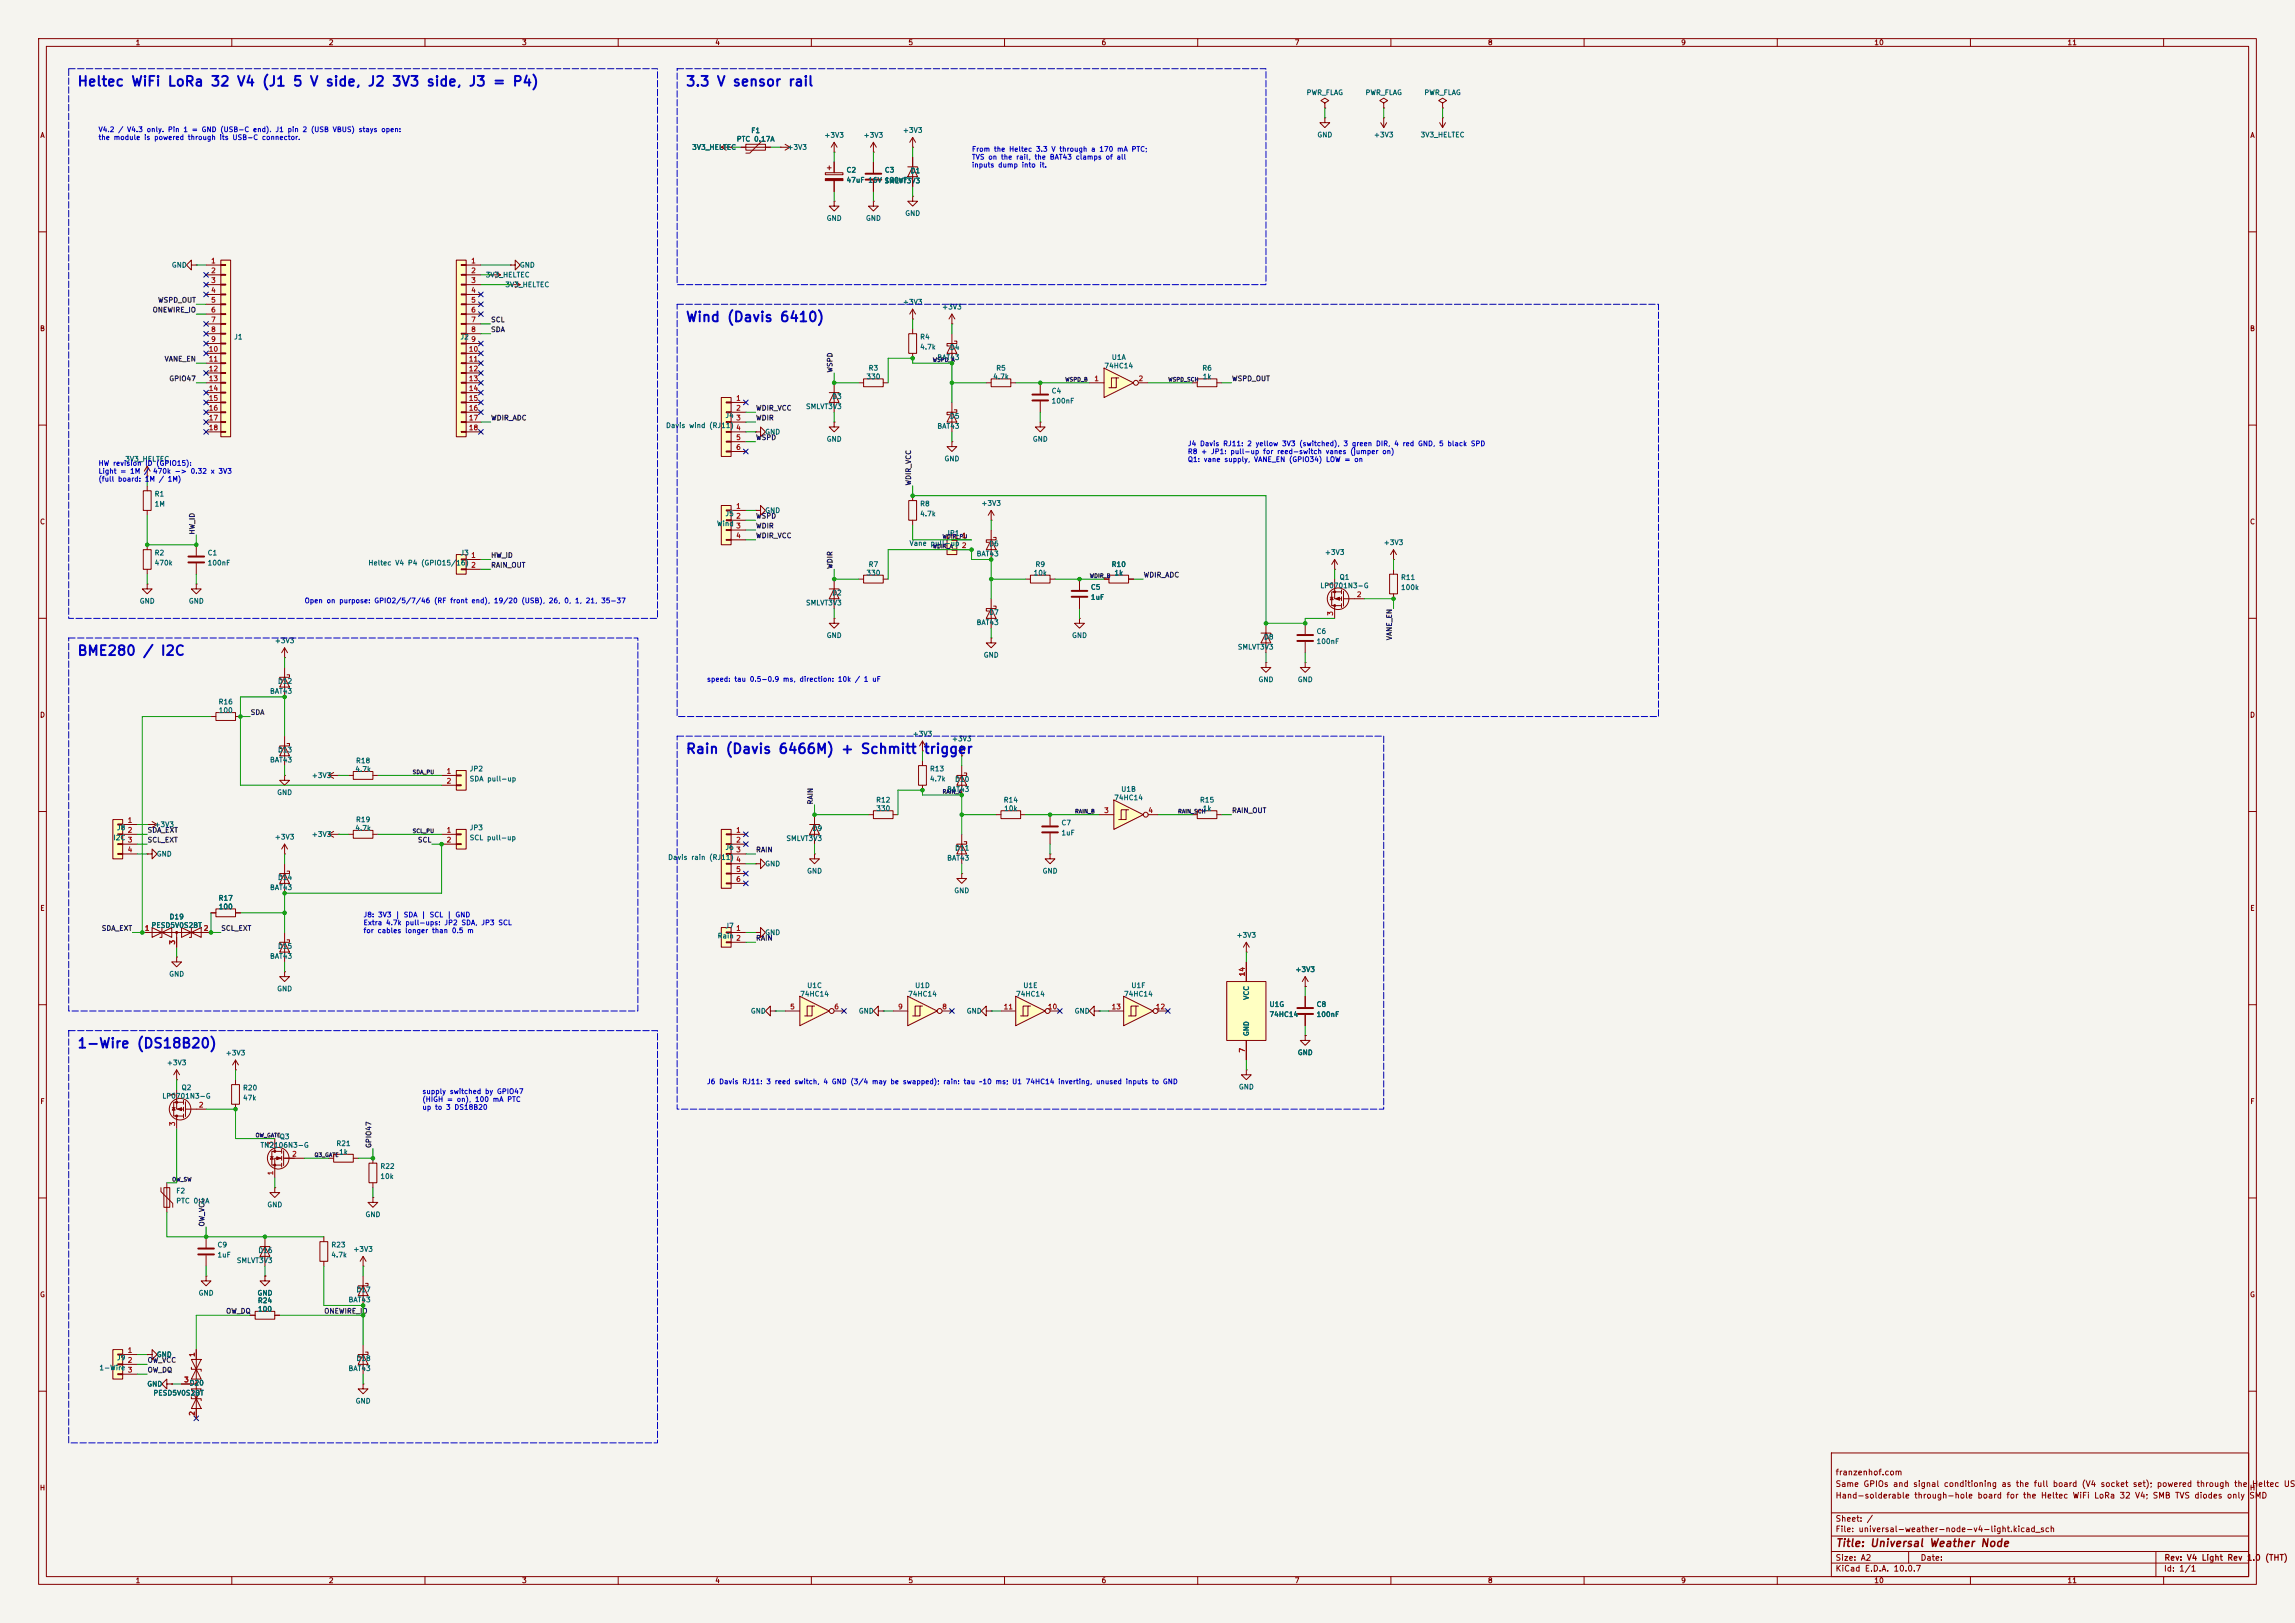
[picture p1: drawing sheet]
<svg xmlns="http://www.w3.org/2000/svg" width="594mm" height="420mm" viewBox="0 0 594 420" stroke-linecap="round" stroke-linejoin="round" font-family="sans-serif">
<defs><g id="words">
<g font-size="2.5" fill="#0000c2">
<text x="19.9" y="23">Heltec WiFi LoRa 32 V4 (J1 5 V side, J2 3V3 side, J3 = P4)</text>
<text x="177.3" y="23">3.3 V sensor rail</text>
<text x="177.3" y="83.9">Wind (Davis 6410)</text>
<text x="19.9" y="170.3">BME280 / I2C</text>
<text x="177.3" y="195.7">Rain (Davis 6466M) + Schmitt</text>
<text x="238.9" y="195.7">trigger</text>
<text x="19.9" y="271.9">1-Wire (DS18B20)</text>
</g>
<text font-size="2" fill="#840000" x="475" y="400.8">Title: Universal Weather Node</text>
<g font-size="1.5" fill="#840000">
<text x="475" y="382.1">franzenhof.com</text>
<text x="475" y="388.1">Hand-solderable through-hole board for the Heltec WiFi LoRa 32 V4; SMB TVS diodes only</text>
<text x="475" y="385.1">Same GPIOs and signal conditioning as the full board (V4 socket set); powered through the</text>
<text x="582" y="388.1">SMD</text>
<text x="582.7" y="385.1">Heltec USB</text>
<text x="475" y="394.1">Sheet: /</text>
<text x="475" y="396.8">File: universal-weather-node-v4-light.kicad_sch</text>
<text x="475" y="407">KiCad E.D.A. 10.0.7</text>
<text x="475" y="404.2">Size: A2</text>
<text x="497" y="404.2">Date:</text>
<text x="560" y="407">Id: 1/1</text>
<text x="560.1" y="404.2">Rev: V4 Light Rev 1.0 (THT)</text>
</g>
<g font-size="1.3" fill="#840000">
<text x="35" y="12">1</text>
<text x="85" y="12">2</text>
<text x="135" y="12">3</text>
<text x="185" y="12">4</text>
<text x="235" y="12">5</text>
<text x="285" y="12">6</text>
<text x="335" y="12">7</text>
<text x="385" y="12">8</text>
<text x="435" y="12">9</text>
<text x="485" y="12">10</text>
<text x="535" y="12">11</text>
<text x="10.3" y="36">A</text>
<text x="582.3" y="36">A</text>
<text x="10.2" y="86">B</text>
<text x="582.2" y="86">B</text>
<text x="10.2" y="136">C</text>
<text x="582.2" y="136">C</text>
<text x="10.2" y="186">D</text>
<text x="582.2" y="186">D</text>
<text x="10.3" y="236">E</text>
<text x="582.3" y="236">E</text>
<text x="10.3" y="286">F</text>
<text x="582.3" y="286">F</text>
<text x="10.2" y="336">G</text>
<text x="582.2" y="336">G</text>
<text x="10.2" y="386">H</text>
<text x="582.2" y="386">H</text>
<text x="35" y="410">1</text>
<text x="85" y="410">2</text>
<text x="135" y="410">3</text>
<text x="185" y="410">4</text>
<text x="235" y="410">5</text>
<text x="285" y="410">6</text>
<text x="335" y="410">7</text>
<text x="385" y="410">8</text>
<text x="435" y="410">9</text>
<text x="485" y="410">10</text>
<text x="535" y="410">11</text>
</g>
<g font-size="1.3" fill="#006464">
<text x="338.1" y="24.9">PWR_FLAG</text>
<text x="353.3" y="24.9">PWR_FLAG</text>
<text x="368.5" y="24.9">PWR_FLAG</text>
<text x="194.3" y="34.7">F1</text>
<text x="213.2" y="35.9">+3V3</text>
<text x="223.4" y="35.9">+3V3</text>
<text x="233.6" y="34.7">+3V3</text>
<text x="340.8" y="35.8">GND</text>
<text x="355.5" y="35.8">+3V3</text>
<text x="367.6" y="35.8">3V3_HELTEC</text>
<text x="179" y="39.1">3V3_HELTEC</text>
<text x="190.6" y="36.9">PTC 0.17A</text>
<text x="203.7" y="39.1">+3V3</text>
<text x="219" y="45">C2</text>
<text x="219" y="47.6">47uF 16V SMLVT3V3</text>
<text x="228.9" y="45">C3</text>
<text x="228.9" y="47.6">100nF</text>
<text x="235.6" y="45.1">D1</text>
<text x="213.8" y="57.4">GND</text>
<text x="224" y="57.4">GND</text>
<text x="234.2" y="56.2">GND</text>
<text x="44.3" y="69.5">GND</text>
<text x="134.4" y="69.5">GND</text>
<text x="125.6" y="72.1">3V3_HELTEC</text>
<text x="130.7" y="74.6">3V3_HELTEC</text>
<text x="233.6" y="79.1">+3V3</text>
<text x="243.7" y="80.4">+3V3</text>
<text x="60.5" y="88.1">J1</text>
<text x="119" y="88.1">J2</text>
<text x="238" y="88.1">R4</text>
<text x="238" y="90.7">4.7k</text>
<text x="242.5" y="93.5">BAT43</text>
<text x="245.7" y="90.9">D4</text>
<text x="285.7" y="95.6">74HC14</text>
<text x="287.6" y="93.4">U1A</text>
<text x="224.1" y="98.4">330</text>
<text x="224.7" y="96.2">R3</text>
<text x="256.9" y="98.4">4.7k</text>
<text x="257.7" y="96.2">R5</text>
<text x="311.1" y="96.2">R6</text>
<text x="311.2" y="98.4">1k</text>
<text x="208.5" y="106.2">SMLVT3V3</text>
<text x="215.3" y="103.6">D3</text>
<text x="272.1" y="102.1">C4</text>
<text x="272.1" y="104.7">100nF</text>
<text x="172.3" y="111.1">Davis wind (RJ11)</text>
<text x="187.6" y="108.5">J4</text>
<text x="197.9" y="112.7">GND</text>
<text x="242.5" y="111.2">BAT43</text>
<text x="245.7" y="108.6">D5</text>
<text x="32.3" y="119.8">3V3_HELTEC</text>
<text x="213.8" y="114.6">GND</text>
<text x="244.3" y="119.7">GND</text>
<text x="267.2" y="114.6">GND</text>
<text x="39.9" y="128.8">R1</text>
<text x="39.9" y="131.4">1M</text>
<text x="238" y="131.3">R8</text>
<text x="253.9" y="131.2">+3V3</text>
<text x="185.4" y="136.5">Wind</text>
<text x="187.6" y="133.9">J5</text>
<text x="197.9" y="133">GND</text>
<text x="238" y="133.9">4.7k</text>
<text x="235.3" y="141.5">Vane pull-up</text>
<text x="244.8" y="138.9">JP1</text>
<text x="255.9" y="141.7">D6</text>
<text x="342.8" y="143.9">+3V3</text>
<text x="358" y="141.3">+3V3</text>
<text x="39.9" y="144">R2</text>
<text x="39.9" y="146.6">470k</text>
<text x="53.6" y="144">C1</text>
<text x="53.6" y="146.6">100nF</text>
<text x="95.2" y="146.6">Heltec V4 P4 (GPIO15/16)</text>
<text x="119" y="144">J3</text>
<text x="224.1" y="149.2">330</text>
<text x="224.7" y="147">R7</text>
<text x="252.6" y="144.3">BAT43</text>
<text x="267.4" y="149.2">10k</text>
<text x="267.9" y="147">R9</text>
<text x="287.6" y="147">R10</text>
<text x="288.3" y="149.2">1k</text>
<text x="215.3" y="154.4">D2</text>
<text x="282.2" y="152.9">C5</text>
<text x="282.2" y="155.5">1uF</text>
<text x="341.6" y="152.5">LP0701N3-G</text>
<text x="346.6" y="150.3">Q1</text>
<text x="362.5" y="150.4">R11</text>
<text x="362.5" y="153">100k</text>
<text x="36" y="156.5">GND</text>
<text x="48.7" y="156.5">GND</text>
<text x="208.5" y="157">SMLVT3V3</text>
<text x="255.9" y="159.4">D7</text>
<text x="71" y="166.7">+3V3</text>
<text x="213.8" y="165.4">GND</text>
<text x="252.6" y="162">BAT43</text>
<text x="277.3" y="165.4">GND</text>
<text x="327" y="165.8">D8</text>
<text x="340.6" y="164.3">C6</text>
<text x="340.6" y="166.9">100nF</text>
<text x="254.5" y="170.5">GND</text>
<text x="320.2" y="168.4">SMLVT3V3</text>
<text x="69.7" y="179.8">BAT43</text>
<text x="71.8" y="177.2">D12</text>
<text x="325.6" y="176.8">GND</text>
<text x="335.8" y="176.8">GND</text>
<text x="56.4" y="182.6">R16</text>
<text x="56.5" y="184.8">100</text>
<text x="236.1" y="190.9">+3V3</text>
<text x="69.7" y="197.6">BAT43</text>
<text x="71.8" y="195">D13</text>
<text x="92" y="197.8">R18</text>
<text x="246.3" y="192.1">+3V3</text>
<text x="80.6" y="201.6">+3V3</text>
<text x="91.8" y="200">4.7k</text>
<text x="121.4" y="199.9">JP2</text>
<text x="121.4" y="202.5">SDA pull-up</text>
<text x="240.6" y="199.9">R13</text>
<text x="240.6" y="202.5">4.7k</text>
<text x="247.1" y="202.6">D10</text>
<text x="71.6" y="206">GND</text>
<text x="226.6" y="208">R12</text>
<text x="245" y="205.2">BAT43</text>
<text x="259.6" y="208">R14</text>
<text x="288.3" y="207.4">74HC14</text>
<text x="290.1" y="205.2">U1B</text>
<text x="310.4" y="208">R15</text>
<text x="30.1" y="215.1">J8</text>
<text x="39.8" y="214.3">+3V3</text>
<text x="91.8" y="215.2">4.7k</text>
<text x="92" y="213">R19</text>
<text x="121.4" y="215.1">JP3</text>
<text x="210.2" y="215.3">D9</text>
<text x="226.7" y="210.2">330</text>
<text x="259.8" y="210.2">10k</text>
<text x="274.6" y="213.9">C7</text>
<text x="311.2" y="210.2">1k</text>
<text x="29.2" y="217.7">I2C</text>
<text x="40.4" y="221.9">GND</text>
<text x="71" y="217.5">+3V3</text>
<text x="80.6" y="216.9">+3V3</text>
<text x="121.4" y="217.7">SCL pull-up</text>
<text x="187.6" y="220.2">J6</text>
<text x="203.4" y="217.9">SMLVT3V3</text>
<text x="247.1" y="220.4">D11</text>
<text x="274.6" y="216.5">1uF</text>
<text x="172.8" y="222.8">Davis rain (RJ11)</text>
<text x="197.9" y="224.5">GND</text>
<text x="208.8" y="226.3">GND</text>
<text x="245" y="223">BAT43</text>
<text x="269.7" y="226.3">GND</text>
<text x="56.4" y="233.4">R17</text>
<text x="69.7" y="230.6">BAT43</text>
<text x="71.8" y="228">D14</text>
<text x="246.9" y="231.4">GND</text>
<text x="43.7" y="238.2">D19</text>
<text x="56.5" y="235.6">100</text>
<text x="39.1" y="240.4">PESD5V0S2BT</text>
<text x="71.8" y="245.8">D15</text>
<text x="185.6" y="243.1">Rain</text>
<text x="187.6" y="240.5">J7</text>
<text x="197.9" y="242.3">GND</text>
<text x="319.9" y="242.9">+3V3</text>
<text x="69.7" y="248.4">BAT43</text>
<text x="335.2" y="251.8">+3V3</text>
<text x="43.7" y="253">GND</text>
<text x="71.6" y="256.8">GND</text>
<text x="208.8" y="256">U1C</text>
<text x="236.7" y="256">U1D</text>
<text x="264.7" y="256">U1E</text>
<text x="292.7" y="256">U1F</text>
<text x="194.2" y="262.6">GND</text>
<text x="207" y="258.2">74HC14</text>
<text x="222.1" y="262.6">GND</text>
<text x="234.9" y="258.2">74HC14</text>
<text x="250.1" y="262.6">GND</text>
<text x="262.9" y="258.2">74HC14</text>
<text x="278" y="262.6">GND</text>
<text x="290.8" y="258.2">74HC14</text>
<text x="323.5" y="258.9" transform="rotate(-90 323.5 258.9)">VCC</text>
<text x="328.4" y="260.9">U1G</text>
<text x="328.4" y="263.5">74HC14</text>
<text x="340.6" y="260.9">C8</text>
<text x="340.6" y="263.5">100nF</text>
<text x="323.5" y="268.3" transform="rotate(-90 323.5 268.3)">GND</text>
<text x="43.1" y="276">+3V3</text>
<text x="58.3" y="273.4">+3V3</text>
<text x="335.8" y="273.3">GND</text>
<text x="41.9" y="284.6">LP0701N3-G</text>
<text x="46.9" y="282.4">Q2</text>
<text x="62.8" y="282.4">R20</text>
<text x="62.8" y="285">47k</text>
<text x="320.5" y="282.2">GND</text>
<text x="67.3" y="297.3">TN2106N3-G</text>
<text x="72.3" y="295.1">Q3</text>
<text x="86.9" y="296.9">R21</text>
<text x="87.7" y="299.1">1k</text>
<text x="98.3" y="302.8">R22</text>
<text x="98.3" y="305.4">10k</text>
<text x="45.5" y="309.1">F2</text>
<text x="45.5" y="311.7">PTC 0.1A</text>
<text x="69.1" y="312.7">GND</text>
<text x="94.5" y="315.2">GND</text>
<text x="56.2" y="323.1">C9</text>
<text x="85.6" y="323.1">R23</text>
<text x="56.2" y="325.7">1uF</text>
<text x="61.2" y="327.1">SMLVT3V3</text>
<text x="66.7" y="324.5">D16</text>
<text x="85.6" y="325.7">4.7k</text>
<text x="91.3" y="324.2">+3V3</text>
<text x="51.3" y="335.6">GND</text>
<text x="66.5" y="335.6">GND</text>
<text x="92.1" y="334.7">D17</text>
<text x="66.6" y="337.5">R24</text>
<text x="66.6" y="339.7">100</text>
<text x="90.1" y="337.3">BAT43</text>
<text x="30.1" y="352.3">J9</text>
<text x="40.4" y="351.5">GND</text>
<text x="92.1" y="352.5">D18</text>
<text x="25.6" y="354.9">1-Wire</text>
<text x="38" y="359.1">GND</text>
<text x="48.9" y="358.8">D20</text>
<text x="90.1" y="355.1">BAT43</text>
<text x="39.6" y="361.4">PESD5V0S2BT</text>
<text x="91.9" y="363.5">GND</text>
</g>
<g font-size="1.3" fill="#0000c2">
<text x="25.4" y="34.5">V4.2 / V4.3 only. Pin 1 = GND (USB-C end). J1 pin 2 (USB VBUS) stays open:</text>
<text x="25.4" y="36.5">the module is powered through its USB-C connector.</text>
<text x="251.4" y="39.6">From the Heltec 3.3 V through a 170 mA PTC;</text>
<text x="251.4" y="41.6">TVS on the rail, the BAT43 clamps of all</text>
<text x="251.4" y="43.6">inputs dump into it.</text>
<text x="307.3" y="115.8">J4 Davis RJ11: 2 yellow 3V3 (switched), 3 green DIR, 4 red GND, 5 black SPD</text>
<text x="307.3" y="117.8">R8 + JP1: pull-up for reed-switch vanes (jumper on)</text>
<text x="307.3" y="119.8">Q1: vane supply, VANE_EN (GPIO34) LOW = on</text>
<text x="25.4" y="120.8">HW revision ID (GPIO15):</text>
<text x="25.4" y="122.9">Light = 1M / 470k -&gt; 0.32 x 3V3</text>
<text x="25.4" y="124.9">(full board: 1M / 1M)</text>
<text x="78.7" y="156.4">Open on purpose: GPIO2/5/7/46 (RF front end), 19/20 (USB), 26, 0, 1, 21, 35-37</text>
<text x="182.9" y="176.7">speed: tau 0.5-0.9 ms, direction: 10k / 1 uF</text>
<text x="94" y="237.7">J8: 3V3 | SDA | SCL | GND</text>
<text x="94" y="239.7">Extra 4.7k pull-ups: JP2 SDA, JP3 SCL</text>
<text x="94" y="241.8">for cables longer than 0.5 m</text>
<text x="182.9" y="280.9">J6 Davis RJ11: 3 reed switch, 4 GND (3/4 may be swapped); rain: tau ~10 ms; U1 74HC14 inverting, unused inputs to GND</text>
<text x="109.2" y="283.4">supply switched by GPIO47</text>
<text x="109.2" y="285.4">(HIGH = on), 100 mA PTC</text>
<text x="109.2" y="287.5">up to 3 DS18B20</text>
</g>
<g font-size="1.3" fill="#a90000">
<text x="54.5" y="68.4">1</text>
<text x="54.5" y="71">2</text>
<text x="121.8" y="68.4">1</text>
<text x="121.8" y="71">2</text>
<text x="54.5" y="73.5">3</text>
<text x="54.5" y="76.1">4</text>
<text x="121.8" y="73.5">3</text>
<text x="121.8" y="76.1">4</text>
<text x="54.5" y="78.6">5</text>
<text x="54.5" y="81.1">6</text>
<text x="54.5" y="83.7">7</text>
<text x="121.8" y="78.6">5</text>
<text x="121.8" y="81.1">6</text>
<text x="121.8" y="83.7">7</text>
<text x="54.5" y="86.2">8</text>
<text x="54.5" y="88.8">9</text>
<text x="121.8" y="86.2">8</text>
<text x="121.8" y="88.8">9</text>
<text x="53.9" y="91.3">10</text>
<text x="53.9" y="93.8">11</text>
<text x="121.2" y="91.3">10</text>
<text x="121.2" y="93.8">11</text>
<text x="53.9" y="96.4">12</text>
<text x="53.9" y="98.9">13</text>
<text x="53.9" y="101.5">14</text>
<text x="121.2" y="96.4">12</text>
<text x="121.2" y="98.9">13</text>
<text x="121.2" y="101.5">14</text>
<text x="283.1" y="98.9">1</text>
<text x="294.5" y="98.9">2</text>
<text x="53.9" y="104">15</text>
<text x="53.9" y="106.5">16</text>
<text x="121.2" y="104">15</text>
<text x="121.2" y="106.5">16</text>
<text x="190.4" y="104">1</text>
<text x="190.4" y="106.5">2</text>
<text x="53.9" y="109.1">17</text>
<text x="53.9" y="111.6">18</text>
<text x="121.2" y="109.1">17</text>
<text x="121.2" y="111.6">18</text>
<text x="190.4" y="109.1">3</text>
<text x="190.4" y="111.6">4</text>
<text x="190.4" y="114.2">5</text>
<text x="190.4" y="116.7">6</text>
<text x="190.4" y="131.9">1</text>
<text x="190.4" y="134.5">2</text>
<text x="190.4" y="137">3</text>
<text x="190.4" y="139.6">4</text>
<text x="248.8" y="139.6">1</text>
<text x="248.8" y="142.1">2</text>
<text x="121.8" y="144.6">1</text>
<text x="121.8" y="147.2">2</text>
<text x="345.3" y="151.9" transform="rotate(-90 345.3 151.9)">1</text>
<text x="351.1" y="154.8">2</text>
<text x="345.3" y="159.5" transform="rotate(-90 345.3 159.5)">3</text>
<text x="115.5" y="200.5">1</text>
<text x="115.5" y="203.1">2</text>
<text x="32.9" y="213.2">1</text>
<text x="32.9" y="215.8">2</text>
<text x="115.5" y="215.8">1</text>
<text x="190.4" y="215.8">1</text>
<text x="285.7" y="210.7">3</text>
<text x="297.1" y="210.7">4</text>
<text x="32.9" y="218.3">3</text>
<text x="32.9" y="220.8">4</text>
<text x="115.5" y="218.3">2</text>
<text x="190.4" y="218.3">2</text>
<text x="190.4" y="220.8">3</text>
<text x="190.4" y="223.4">4</text>
<text x="190.4" y="225.9">5</text>
<text x="190.4" y="228.5">6</text>
<text x="37.4" y="241.2">1</text>
<text x="45.6" y="244.6" transform="rotate(-90 45.6 244.6)">3</text>
<text x="52.6" y="241.2">2</text>
<text x="190.4" y="241.2">1</text>
<text x="190.4" y="243.7">2</text>
<text x="322.4" y="252.8" transform="rotate(-90 322.4 252.8)">14</text>
<text x="204.4" y="261.5">5</text>
<text x="215.8" y="261.5">6</text>
<text x="232.3" y="261.5">9</text>
<text x="243.7" y="261.5">8</text>
<text x="259.6" y="261.5">11</text>
<text x="271.1" y="261.5">10</text>
<text x="287.6" y="261.5">13</text>
<text x="299" y="261.5">12</text>
<text x="322.4" y="272.5" transform="rotate(-90 322.4 272.5)">7</text>
<text x="45.6" y="283.9" transform="rotate(-90 45.6 283.9)">1</text>
<text x="51.3" y="286.9">2</text>
<text x="45.6" y="291.6" transform="rotate(-90 45.6 291.6)">3</text>
<text x="71" y="296.6" transform="rotate(-90 71 296.6)">3</text>
<text x="75.5" y="299.6">2</text>
<text x="71" y="304.3" transform="rotate(-90 71 304.3)">1</text>
<text x="32.9" y="350.4">1</text>
<text x="32.9" y="352.9">2</text>
<text x="50.7" y="351.3" transform="rotate(-90 50.7 351.3)">1</text>
<text x="32.9" y="355.5">3</text>
<text x="47.5" y="358">3</text>
<text x="50.7" y="366.5" transform="rotate(-90 50.7 366.5)">2</text>
</g>
<g font-size="1.3" fill="#0f0f0f">
<text x="39.4" y="81.2">ONEWIRE_IO</text>
<text x="40.8" y="78.6">WSPD_OUT</text>
<text x="127" y="83.7">SCL</text>
<text x="127" y="86.2">SDA</text>
<text x="42.5" y="93.9">VANE_EN</text>
<text x="43.7" y="98.9">GPIO47</text>
<text x="215.8" y="96.5" transform="rotate(-90 215.8 96.5)">WSPD</text>
<text x="318.7" y="98.9">WSPD_OUT</text>
<text x="195.6" y="106.6">WDIR_VCC</text>
<text x="127" y="109.1">WDIR_ADC</text>
<text x="195.6" y="109.1">WDIR</text>
<text x="195.6" y="114.2">WSPD</text>
<text x="236.1" y="125.8" transform="rotate(-90 236.1 125.8)">WDIR_VCC</text>
<text x="195.6" y="137">WDIR</text>
<text x="195.6" y="134.5">WSPD</text>
<text x="50.7" y="138.5" transform="rotate(-90 50.7 138.5)">HW_ID</text>
<text x="195.6" y="139.6">WDIR_VCC</text>
<text x="127" y="147.2">RAIN_OUT</text>
<text x="127" y="144.7">HW_ID</text>
<text x="215.8" y="147.3" transform="rotate(-90 215.8 147.3)">WDIR</text>
<text x="295.9" y="149.7">WDIR_ADC</text>
<text x="360.6" y="165.8" transform="rotate(-90 360.6 165.8)">VANE_EN</text>
<text x="64.7" y="185.3">SDA</text>
<text x="210.7" y="208.3" transform="rotate(-90 210.7 208.3)">RAIN</text>
<text x="38.1" y="215.8">SDA_EXT</text>
<text x="318.7" y="210.7">RAIN_OUT</text>
<text x="38.1" y="218.3">SCL_EXT</text>
<text x="108" y="218.3">SCL</text>
<text x="195.6" y="220.9">RAIN</text>
<text x="26.2" y="241.2">SDA_EXT</text>
<text x="57.1" y="241.2">SCL_EXT</text>
<text x="195.6" y="243.7">RAIN</text>
<text x="96.4" y="297.2" transform="rotate(-90 96.4 297.2)">GPIO47</text>
<text x="53.2" y="317.5" transform="rotate(-90 53.2 317.5)">OW_VCC</text>
<text x="58.4" y="340.2">OW_DQ</text>
<text x="83.8" y="340.2">ONEWIRE_IO</text>
<text x="38.1" y="352.9">OW_VCC</text>
<text x="38.1" y="355.5">OW_DQ</text>
</g>
<g font-size="1" fill="#0f0f0f">
<text x="241.3" y="93.9">WSPD_A</text>
<text x="275.6" y="99">WSPD_B</text>
<text x="302.3" y="99">WSPD_SCH</text>
<text x="241.3" y="142.1">WDIR_A</text>
<text x="243.8" y="139.6">WDIR_PU</text>
<text x="281.9" y="149.8">WDIR_B</text>
<text x="106.7" y="200.6">SDA_PU</text>
<text x="243.8" y="205.6">RAIN_A</text>
<text x="106.7" y="215.8">SCL_PU</text>
<text x="278.1" y="210.7">RAIN_B</text>
<text x="304.8" y="210.7">RAIN_SCH</text>
<text x="66" y="294.5">OW_GATE</text>
<text x="81.3" y="299.6">Q3_GATE</text>
<text x="44.5" y="306">OW_SW</text>
</g>
</g></defs>
<path d="M0 0h594v420h-594z" fill="#f5f4ef" stroke="#f5f4ef" stroke-width=".26"/>
<g fill="none" stroke="#840000" stroke-width=".26">
<path d="M10 10h574v400h-574zM12 12h570v396h-570zM60 10v2M110 10v2M160 10v2M210 10v2M260 10v2M310 10v2M360 10v2M410 10v2M460 10v2M510 10v2"/>
<path d="M560 10v2M10 60h2M582 60h2M10 110h2M582 110h2M10 160h2M582 160h2M10 210h2M582 210h2M73.7 251.5v1.2h1.2l-1.2 1.3-1.3-1.3h1.3M73.7 251.5h.1M10 260h2"/>
<path d="M582 260h2M10 310h2M582 310h2M10 360h2M474 376h108v32h-108zM582 360h2M474 397.5h108M474 391.5h108M60 408v2M110 408v2M160 408v2M210 408v2"/>
<path d="M260 408v2M310 408v2M360 408v2M410 408v2M460 408v2M474 404.5h108M474 401.5h108M494 401.5v3M510 408v2M558 401.5v6.5M560 408v2"/>
</g>
<path d="M29.2 212.1h2.5v10.2h-2.5z" fill="#ffffc2"/>
<g fill="none" stroke="#840000" stroke-width=".26">
<path d="M37.1 142.2h2v5.1h-2zM38.1 141v1.2M38.1 147.3v1.3M50.8 141v2.8M50.8 145.8v2.8M279.4 149.9v2.8M279.4 154.7v2.8M29.2 212.1h2.5v10.2h-2.5zM30.5 213.2h1.2v.3h-1.2zM30.5 215.8h1.2v.2h-1.2zM30.5 218.3h1.2v.3h-1.2zM31.7 213.4h3.9"/>
<path d="M31.7 215.9h3.9M31.7 218.4h3.9M257.8 210.8h1.3M259.1 209.8h5.1v2h-5.1zM264.2 210.8h1.2M308.6 210.8h1.3M309.9 209.8h5.1v2h-5.1zM315 210.8h1.2M30.5 220.9h1.2v.2h-1.2zM31.7 221h3.9M70 299.3h.7M70.4 299.3l.3 .7h-.7z"/>
<path d="M71.1 294.6v3.3M72.9 297.9h-2.5v3.6h2.5M72.9 299.7h-1.8v5.1M72.9 297.4v1.1M72.9 299.2v1M73.4 297.8v3.8M73.4 299.7h5.3M72.9 301v1M38.1 350.5h1.3v-1.2l1.2 1.2-1.2 1.3v-1.3M38.1 350.5h.1"/>
<circle cx="72" cy="299.7" r="2.79"/>
</g>
<g fill="#840000" stroke="#840000" stroke-width=".26">
<path d="M71.6 299.3l1 .4-1 .4z"/>
<circle cx="71.1" cy="297.9" r=".25"/>
<circle cx="71.1" cy="301.5" r=".25"/>
</g>
<path d="M48.8 144h4M48.8 145.5h4M277.4 152.9h4M277.4 154.4h4" fill="none" stroke="#840000" stroke-width=".51"/>
<path d="M29.2 349.3h2.5v7.6h-2.5z" fill="#ffffc2"/>
<g fill="none" stroke="#840000" stroke-width=".26">
<path d="M49.5 68.6v-1.3l-1.2 1.3 1.2 1.3v-1.3h1.3M50.8 68.6h.1M45.7 279.4h.1M45.7 276.9v2.5M45.7 276.9l-.7 1.2M45.7 276.9l.8 1.2M61 276.9h.1M61 274.3v2.6M61 279.4v1.3M61 274.3l-.8 1.3M61 274.3l.7 1.3M44.6 286.6h.7"/>
<path d="M45 286.6l.3 .7h-.7zM45.7 281.9v5.1h1.8M45.7 288.8v3.3M47.5 285.2h-2.5v3.6h2.5M47.5 284.7v1.1M47.5 286.5v1M47.5 288.3v1M48 285.1v3.8M48 287h5.3M59.9 280.7h2.1v5.1h-2.1zM61 285.8v1.2M94 327.7h.1"/>
<path d="M94 325.1l-.8 1.3M94 325.1l.7 1.3M94 325.1v2.6M29.2 349.3h2.5v7.6h-2.5zM30.5 350.4h1.2v.2h-1.2zM30.5 352.9h1.2v.3h-1.2zM30.5 355.5h1.2v.2h-1.2zM31.7 350.5h3.9M31.7 353.1h3.9M31.7 355.6h3.9"/>
<circle cx="46.6" cy="287" r="2.79"/>
</g>
<g fill="#840000" stroke="#840000" stroke-width=".26">
<path d="M46 287l1-.4v.8z"/>
<circle cx="45.7" cy="288.8" r=".25"/>
<circle cx="45.7" cy="285.2" r=".25"/>
</g>
<path d="M57.1 67.3h2.6v45.7h-2.6z" fill="#ffffc2"/>
<g fill="none" stroke="#840000" stroke-width=".26">
<path d="M53.3 68.6h3.8M53.3 71.1h3.8M53.3 73.7h3.8M53.3 76.2h3.8M53.3 78.7h3.8M57.1 67.3h2.6v45.7h-2.6zM57.1 68.5h1.3v.2h-1.3zM57.1 71h1.3v.2h-1.3zM57.1 73.5h1.3v.3h-1.3zM57.1 76.1h1.3v.2h-1.3zM57.1 78.6h1.3v.3h-1.3zM53.3 81.3h3.8"/>
<path d="M53.3 83.8h3.8M53.3 86.4h3.8M53.3 88.9h3.8M53.3 91.4h3.8M53.3 94h3.8M53.3 96.5h3.8M53.3 99.1h3.8M57.1 81.2h1.3v.2h-1.3zM57.1 83.7h1.3v.2h-1.3zM57.1 86.2h1.3v.3h-1.3zM57.1 88.8h1.3v.2h-1.3zM57.1 91.3h1.3v.3h-1.3z"/>
<path d="M57.1 93.9h1.3v.2h-1.3zM57.1 96.4h1.3v.2h-1.3zM57.1 98.9h1.3v.3h-1.3zM53.3 101.6h3.8M53.3 104.1h3.8M53.3 106.7h3.8M53.3 109.2h3.8M53.3 111.8h3.8M57.1 101.5h1.3v.2h-1.3zM57.1 104h1.3v.3h-1.3zM57.1 106.6h1.3v.2h-1.3zM57.1 109.1h1.3v.2h-1.3z"/>
<path d="M57.1 111.6h1.3v.3h-1.3zM94 358.1v1.3h1.2l-1.2 1.3-1.3-1.3h1.3M94 358.1h.1M94 350.5l1.2 2.6h-2.5zM94 348v7.6M94.6 349.9h.6v.6h-2.5v.7h.6"/>
</g>
<path d="M118.1 67.3h2.5v45.7h-2.5z" fill="#ffffc2"/>
<g fill="none" stroke="#840000" stroke-width=".26">
<path d="M118.1 67.3h2.5v45.7h-2.5zM119.4 68.5h1.2v.2h-1.2zM119.4 71h1.2v.2h-1.2zM119.4 73.5h1.2v.3h-1.2zM119.4 76.1h1.2v.2h-1.2zM119.4 78.6h1.2v.3h-1.2zM120.6 68.6h3.9M120.6 71.1h3.9M120.6 73.7h3.9M120.6 76.2h3.9M120.6 78.7h3.9M119.4 81.2h1.2v.2h-1.2z"/>
<path d="M119.4 83.7h1.2v.2h-1.2zM119.4 86.2h1.2v.3h-1.2zM119.4 88.8h1.2v.2h-1.2zM119.4 91.3h1.2v.3h-1.2zM119.4 93.9h1.2v.2h-1.2zM119.4 96.4h1.2v.2h-1.2zM119.4 98.9h1.2v.3h-1.2zM120.6 81.3h3.9M120.6 83.8h3.9M120.6 86.4h3.9M120.6 88.9h3.9M120.6 91.4h3.9"/>
<path d="M120.6 94h3.9M120.6 96.5h3.9M120.6 99.1h3.9M119.4 101.5h1.2v.2h-1.2zM119.4 104h1.2v.3h-1.2zM119.4 106.6h1.2v.2h-1.2zM119.4 109.1h1.2v.2h-1.2zM119.4 111.6h1.2v.3h-1.2zM120.6 101.6h3.9M120.6 104.1h3.9M120.6 106.7h3.9M120.6 109.2h3.9"/>
<path d="M120.6 111.8h3.9"/>
</g>
<path d="M118.1 143.5h2.5v5.1h-2.5z" fill="#ffffc2"/>
<g fill="none" stroke="#840000" stroke-width=".26">
<path d="M127 71.1h.1M127 71.1h2.5M128.3 70.4l1.2 .7M129.5 71.1l-1.2 .8M132.1 68.6h1.2v-1.3l1.3 1.3-1.3 1.3v-1.3M132.1 68.6h.1M132.1 73.7h.1M132.1 73.7h2.5M133.3 72.9l1.3 .8M134.6 73.7l-1.3 .7M38.1 123.2h.1M38.1 120.7l-.8 1.2"/>
<path d="M38.1 120.7l.8 1.2M38.1 120.7v2.5M118.1 143.5h2.5v5.1h-2.5zM119.4 144.7h1.2v.2h-1.2zM119.4 147.2h1.2v.2h-1.2zM120.6 144.8h3.9M120.6 147.3h3.9M53.3 330.2v1.3h1.3l-1.3 1.2-1.2-1.2h1.2M53.3 330.2h.1M66 339.3h5.1v2.1h-5.1zM68.6 330.2v1.3h1.2l-1.2 1.2-1.3-1.2h1.3M68.6 330.2h.1"/>
<path d="M43.2 358.1v-1.2l-1.3 1.2 1.3 1.3v-1.3h1.2M44.4 358.1h.1M47 358.1h3.8M49.5 351.8h2.6l-2.6 5.1h2.6zM49.5 353.8v.5h2.6v.5M49.5 359.4h2.6l-2.6 5.1h2.6zM50.8 349.3v17.7M64.8 340.4h1.2M71.1 340.4h1.3M49.5 361.4v.6h2.6v.5"/>
</g>
<circle cx="50.8" cy="358.1" r=".25" fill="#840000" stroke="#840000" stroke-width=".26"/>
<path d="M186.7 130.8h2.5v10.2h-2.5z" fill="#ffffc2"/>
<g fill="none" stroke="#840000" stroke-width=".26">
<path d="M186.7 130.8h2.5v10.2h-2.5zM188 132h1.2v.2h-1.2zM188 134.5h1.2v.2h-1.2zM188 137h1.2v.3h-1.2zM188 139.6h1.2v.2h-1.2zM189.2 132.1h3.8M189.2 134.6h3.8M189.2 137.2h3.8M189.2 139.7h3.8M41.7 307.3v1.1l3 3v1M42.4 307.3h1.5v5.1h-1.5zM43.2 306.1v7.6"/>
<path d="M71.1 307.3v1.3h1.3l-1.3 1.3-1.3-1.3h1.3M71.1 307.3h.1M53.3 320v2.8M53.3 324.9v2.8M67.3 322.6h2.5v.5M68.6 322.6l1.2 2.5h-2.5zM68.6 320v7.7M82.8 321.3h2v5.1h-2zM83.8 320v1.3M83.8 326.4v1.3M94 332.7l1.2 2.6h-2.5zM94 330.2v7.6"/>
<path d="M94.6 332.1h.6v.6h-2.5v.7h.6"/>
</g>
<path d="M51.3 323.1h4.1M51.3 324.6h4.1" fill="none" stroke="#840000" stroke-width=".51"/>
<path d="M186.7 102.9h2.5v15.2h-2.5z" fill="#ffffc2"/>
<g fill="none" stroke="#840000" stroke-width=".26">
<path d="M215.9 99.1v7.6M235.2 86.4h2v5h-2zM236.2 85.1v1.3M236.2 91.4v1.3M246.4 88.9l1.2 2.5h-2.5zM246.4 86.4v7.6M247 88.3h.6v.6h-2.5v.6h.6M186.7 102.9h2.5v15.2h-2.5zM188 104h1.2v.3h-1.2zM188 106.6h1.2v.2h-1.2zM188 109.1h1.2v.2h-1.2zM188 111.6h1.2v.3h-1.2z"/>
<path d="M188 114.2h1.2v.2h-1.2zM188 116.7h1.2v.3h-1.2zM189.2 104.1h3.8M189.2 106.7h3.8M189.2 109.2h3.8M189.2 111.8h3.8M189.2 114.3h3.8M189.2 116.8h3.8M195.6 111.8h1.2v-1.3l1.3 1.3-1.3 1.2v-1.2M195.6 111.8h.1M214.6 101.6h2.6v.5M215.9 109.2v1.3h1.3l-1.3 1.3-1.3-1.3h1.3"/>
<path d="M215.9 109.2h.1M215.9 101.6l1.3 2.5h-2.6zM246.4 114.3v1.3h1.2l-1.2 1.2-1.3-1.2h1.3M246.4 114.3h.1M246.4 106.7l1.2 2.5h-2.5zM246.4 104.1v7.7M247 106h.6v.7h-2.5v.6h.6M235.2 129.5h2v5.1h-2zM236.2 128.3v1.2M236.2 134.6v1.3M73.7 175.3l1.2 2.5h-2.5zM73.7 172.7v7.6"/>
<path d="M74.3 174.6h.6v.7h-2.5v.6h.6M54.6 185.4h1.3M55.9 184.4h5.1v2h-5.1zM61 185.4h1.2M73.7 193l1.2 2.6h-2.5zM73.7 190.5v7.6M74.3 192.4h.6v.6h-2.5v.7h.6M86.4 199.9l-1.3 .8M38.1 213.4h.1M38.1 213.4h2.5M39.4 212.6l1.2 .8M40.6 213.4l-1.2 .7"/>
<path d="M73.7 200.7v1.2h1.2l-1.2 1.3-1.3-1.3h1.3M73.7 200.7h.1M85.1 200.7l1.3 .7M85.1 200.7h2.5M87.6 200.7h.1M38.1 221h1.3v-1.3l1.2 1.3-1.2 1.3v-1.3M38.1 221h.1M54.6 236.2h1.3M55.9 235.2h5.1v2h-5.1zM61 236.2h1.2M73.7 226.1l1.2 2.5h-2.5zM73.7 223.5v7.6"/>
<path d="M74.3 225.4h.6v.7h-2.5v.6h.6M73.7 243.8l1.2 2.6h-2.5zM73.7 241.3v7.6M74.3 243.2h.6v.6h-2.5v.7h.6"/>
</g>
<path d="M118.1 199.4h2.5v5.1h-2.5z" fill="#ffffc2"/>
<g fill="none" stroke="#840000" stroke-width=".26">
<path d="M222.2 99.1h1.3M223.5 98h5.1v2.1h-5.1zM228.6 99.1h1.3M195.6 132.1h1.2v-1.3l1.3 1.3-1.3 1.3v-1.3M195.6 132.1h.1M214.6 152.4h2.6v.5M215.9 152.4l1.3 2.5h-2.6zM215.9 149.9v7.6M222.2 149.9h1.3M223.5 148.8h5.1v2.1h-5.1zM228.6 149.9h1.3M91.4 199.6h5.1v2.1h-5.1z"/>
<path d="M118.1 199.4h2.5v5.1h-2.5zM90.2 200.7h1.2M96.5 200.7h1.3M114.3 200.7h3.8M114.3 203.2h3.8M118.1 200.5h1.3v.3h-1.3zM118.1 203.1h1.3v.2h-1.3z"/>
</g>
<path d="M288.3 207l7.6 3.8-7.6 3.8z" fill="#ffffc2"/>
<g fill="none" stroke="#840000" stroke-width=".26">
<path d="M284.5 210.8h3.8M288.3 207l7.6 3.8-7.6 3.8zM291.5 209.6h-1.3v2.5M292.1 209.6h-.6v2.5h-1.9M297.2 210.8h2.5M322.6 246.4h.1M322.6 243.8l-.8 1.3M322.6 243.8l.7 1.3M322.6 243.8v2.6"/>
<circle cx="296.5" cy="210.8" r=".63"/>
</g>
<path d="M317.5 254h10.2v15.2h-10.2z" fill="#ffffc2"/>
<g fill="none" stroke="#840000" stroke-width=".26">
<path d="M269.2 99.1v2.8M269.2 109.2v1.3h1.3l-1.3 1.3-1.2-1.3h1.2M269.2 109.2h.1M269.2 103.9v2.8M256.5 134.6h.1M256.5 132.1l-.7 1.3M256.5 132.1l.8 1.3M256.5 132.1v2.5M50.8 151.1v1.3h1.3l-1.3 1.3-1.3-1.3h1.3M50.8 151.1h.1M285.7 149.9h1.3M287 148.8h5.1v2.1h-5.1z"/>
<path d="M292.1 149.9h1.3M279.4 160v1.3h1.3l-1.3 1.3-1.3-1.3h1.3M279.4 160h.1M248.9 218.4l1.3 2.6h-2.6zM248.9 215.9v7.6M249.6 217.8h.6v.6h-2.6v.7h.7M248.9 226.1v1.2h1.3l-1.3 1.3-1.3-1.3h1.3M248.9 226.1h.1M317.5 254h10.2v15.2h-10.2zM322.6 248.9v5.1M255.3 261.6v-1.2l-1.3 1.2 1.3 1.3v-1.3h1.2M256.5 261.6h.1"/>
<path d="M322.6 269.2v5.1M85.1 299.7h1.3M86.4 298.7h5v2h-5zM91.4 299.7h1.3"/>
</g>
<path d="M267.2 102.1h4.1M267.2 103.6h4.1" fill="none" stroke="#840000" stroke-width=".51"/>
<path d="M285.7 95.3l7.7 3.8-7.7 3.8z" fill="#ffffc2"/>
<g fill="none" stroke="#840000" stroke-width=".26">
<path d="M246.4 83.8h.1M246.4 81.3l-.8 1.3M246.4 81.3l.7 1.3M246.4 81.3v2.5M281.9 99.1h3.8M285.7 95.3l7.7 3.8-7.7 3.8zM288.9 97.8h-1.2v2.5M289.6 97.8h-.7v2.5h-1.9M294.6 99.1h2.6M344.3 154.6h.8M344.7 154.6l.4 .6h-.8zM345.4 149.9v5h1.8"/>
<path d="M345.4 156.7v3.3M347.2 153.2h-2.5v3.5h2.5M347.2 152.7v1M347.2 154.4v1M347.2 156.2v1M347.7 153v3.8M347.7 154.9h5.4M271.8 210.8v2.8M271.8 215.6v2.8M271.8 221v1.3h1.2l-1.2 1.2-1.3-1.2h1.3M271.8 221h.1M337.8 255.3h.1"/>
<path d="M337.8 252.7l-.7 1.3M337.8 252.7l.8 1.3M337.8 252.7v2.6M337.8 257.8v2.8M283.2 261.6v-1.2l-1.3 1.2 1.3 1.3v-1.3h1.3M284.5 261.6h.1M322.6 276.9v1.2h1.2l-1.2 1.3-1.3-1.3h1.3M322.6 276.9h.1M337.8 268v1.2h1.3l-1.3 1.3-1.3-1.3h1.3M337.8 268h.1M337.8 262.6v2.8"/>
<circle cx="294" cy="99.1" r=".63"/>
<circle cx="346.3" cy="154.9" r="2.79"/>
</g>
<g fill="#840000" stroke="#840000" stroke-width=".26">
<path d="M345.7 154.9l1-.3v.7z"/>
<circle cx="345.4" cy="156.7" r=".25"/>
<circle cx="345.4" cy="153.2" r=".25"/>
</g>
<path d="M269.7 213.9h4.1M269.7 215.4h4.1M335.8 260.9h4.1M335.8 262.4h4.1" fill="none" stroke="#840000" stroke-width=".51"/>
<path d="M262.9 257.8l7.6 3.8-7.6 3.8z" fill="#ffffc2"/>
<g fill="none" stroke="#840000" stroke-width=".26">
<path d="M255.3 99.1h1.2M256.5 98h5.1v2.1h-5.1zM261.6 99.1h1.3M85.1 215.9l1.3 .8M85.1 215.9h2.5M86.4 215.1l-1.3 .8M87.6 215.9h.1M90.2 215.9h1.2M91.4 214.9h5.1v2h-5.1zM96.5 215.9h1.3M262.9 257.8l7.6 3.8-7.6 3.8zM259.1 261.6h3.8"/>
<path d="M266.1 260.4h-1.3v2.5M266.7 260.4h-.6v2.5h-1.9M271.8 261.6h2.5"/>
<circle cx="271.1" cy="261.6" r=".63"/>
</g>
<path d="M118.1 214.6h2.5v5.1h-2.5z" fill="#ffffc2"/>
<path d="M114.3 215.9h3.8M114.3 218.4h3.8M118.1 214.6h2.5v5.1h-2.5zM118.1 215.8h1.3v.2h-1.3zM118.1 218.3h1.3v.3h-1.3z" fill="none" stroke="#840000" stroke-width=".26"/>
<path d="M290.8 257.8l7.6 3.8-7.6 3.8z" fill="#ffffc2"/>
<g fill="none" stroke="#840000" stroke-width=".26">
<path d="M342.9 30.5v1.3h1.3l-1.3 1.2-1.3-1.2h1.3M342.9 30.5h.1M358.1 26.7l1.1-.7-1.1-.6-1 .6 1 .7v1.2M358.1 27.9h.1M308.6 99.1h1.3M309.9 98h5.1v2.1h-5.1zM315 99.1h1.2M37.1 127h2v5.1h-2zM38.1 125.7v1.3M38.1 132.1v1.3M256.5 139.7l1.3 2.5h-2.5zM256.5 137.2v7.6"/>
<path d="M257.2 139.1h.6v.6h-2.5v.6h.6M38.1 151.1v1.3h1.3l-1.3 1.3-1.3-1.3h1.3M38.1 151.1h.1M265.4 149.9h1.3M266.7 148.8h5.1v2.1h-5.1zM271.8 149.9h1.2M73.7 170.2h.1M73.7 167.6l-.8 1.3M73.7 167.6l.7 1.3M73.7 167.6v2.6M215.9 160v1.3h1.3l-1.3 1.3-1.3-1.3h1.3M215.9 160h.1"/>
<path d="M237.7 198.1h2.1v5.1h-2.1zM238.8 194.3h.1M238.8 191.8l-.8 1.2M238.8 191.8l.7 1.2M238.8 191.8v2.5M238.8 196.9v1.2M248.9 195.6h.1M248.9 193v2.6M248.9 198.1v7.6M248.9 193l-.7 1.3M248.9 193l.8 1.3M73.7 218.4v2.6"/>
<path d="M73.7 218.4l-.8 1.3M73.7 218.4l.7 1.3M224.8 210.8h1.3M226.1 209.8h5v2h-5zM231.1 210.8h1.3M238.8 203.2v1.3M248.9 200.7l1.3 2.5h-2.6zM249.6 200h.6v.7h-2.6v.6h.7M73.7 221h.1M36.8 241.3h17.8M39.4 240l5 2.6v-2.6l-5 2.6zM42.4 240h-.5v2.6h-.5"/>
<path d="M45.7 247.7v1.2h1.3l-1.3 1.3-1.3-1.3h1.3M45.7 247.7h.1M45.7 241.3v3.8M47 240l5.1 2.6v-2.6l-5.1 2.6zM50 240h-.5v2.6h-.5M290.8 257.8l7.6 3.8-7.6 3.8zM227.3 261.6v-1.2l-1.2 1.2 1.2 1.3v-1.3h1.3M228.6 261.6h.1M287 261.6h3.8M294 260.4h-1.3v2.5M294.6 260.4h-.6v2.5h-1.9M299.7 261.6h2.6"/>
<path d="M96.5 299.7v1.3M95.5 301h2v5.1h-2zM96.5 309.9v1.3h1.3l-1.3 1.2-1.3-1.2h1.3M96.5 309.9h.1M96.5 306.1v1.2"/>
<circle cx="299.1" cy="261.6" r=".63"/>
</g>
<circle cx="45.7" cy="241.3" r=".25" fill="#840000" stroke="#840000" stroke-width=".26"/>
<path d="M234.9 257.8l7.7 3.8-7.7 3.8z" fill="#ffffc2"/>
<g fill="none" stroke="#840000" stroke-width=".26">
<path d="M357.4 31.8l.7 1.2M358.1 30.5h.1M358.1 30.5v2.5M358.9 31.8l-.8 1.2M234.9 257.8l7.7 3.8-7.7 3.8zM231.1 261.6h3.8M238.1 260.4h-1.2v2.5M238.8 260.4h-.7v2.5h-1.9M243.8 261.6h2.6"/>
<circle cx="243.2" cy="261.6" r=".63"/>
</g>
<path d="M207 257.8l7.6 3.8-7.6 3.8z" fill="#ffffc2"/>
<g fill="none" stroke="#840000" stroke-width=".26">
<path d="M195.6 241.3h1.2v-1.3l1.3 1.3-1.3 1.3v-1.3M195.6 241.3h.1M207 257.8l7.6 3.8-7.6 3.8zM199.4 261.6v-1.2l-1.3 1.2 1.3 1.3v-1.3h1.3M200.7 261.6h.1M203.2 261.6h3.8M210.2 260.4h-1.3v2.5M210.8 260.4h-.6v2.5h-1.9M215.9 261.6h2.5"/>
<circle cx="215.3" cy="261.6" r=".63"/>
</g>
<path d="M186.7 240h2.5v5.1h-2.5z" fill="#ffffc2"/>
<g fill="none" stroke="#840000" stroke-width=".26">
<path d="M186.7 38.1h2.5M186.7 38.1l1.3 .8M188 37.3l-1.3 .8M189.2 38.1h.1M191.8 38.1h7.6M193 37.3h5.1v1.6h-5.1zM198.1 36.6h-1l-3 3h-1.1M201.9 38.1h.1M201.9 38.1h2.6M203.2 37.3l1.3 .8M204.5 38.1l-1.3 .8M226.1 39.4h.1"/>
<path d="M226.1 36.8l-.8 1.3M226.1 36.8l.7 1.3M226.1 36.8v2.6M236.2 38.1h.1M236.2 35.6v2.5M236.2 35.6l-.7 1.2M236.2 35.6l.8 1.2M373.4 26.7l1-.7-1-.6-1 .6 1 .7v1.2M373.4 27.9h.1M234.9 43.2h2.6v.5M236.2 43.2l1.3 2.5h-2.6zM236.2 40.6v7.7"/>
<path d="M210.8 221v1.3h1.3l-1.3 1.2-1.3-1.2h1.3M210.8 221h.1M186.7 240h2.5v5.1h-2.5zM188 241.2h1.2v.2h-1.2zM188 243.7h1.2v.3h-1.2zM189.2 241.3h3.8M189.2 243.8h3.8"/>
</g>
<path d="M245.1 138.4h2.5v5.1h-2.5z" fill="#ffffc2"/>
<g fill="none" stroke="#840000" stroke-width=".26">
<path d="M215.9 39.4h.1M215.9 36.8l-.8 1.3M215.9 36.8l.8 1.3M215.9 36.8v2.6M213.6 44.7h4.6v.5h-4.6zM214.1 43.4h1M214.6 42.9v1M215.9 52.1v1.2h1.3l-1.3 1.3-1.3-1.3h1.3M215.9 52.1h.1M215.9 41.9v2.8M215.9 46.7v2.8M226.1 52.1v1.2h1.2l-1.2 1.3-1.3-1.3h1.3"/>
<path d="M226.1 52.1h.1M236.2 50.8v1.3h1.3l-1.3 1.2-1.3-1.2h1.3M236.2 50.8h.1M245.1 138.4h2.5v5.1h-2.5zM246.4 139.6h1.2v.2h-1.2zM247.6 139.7h3.9M246.4 142.1h1.2v.3h-1.2zM247.6 142.2h3.9M209.5 213.4h2.6v.5M210.8 213.4l1.3 2.5h-2.6zM210.8 210.8v7.6M195.6 223.5h1.2v-1.2l1.3 1.2-1.3 1.3v-1.3"/>
<path d="M195.6 223.5h.1"/>
</g>
<path d="M213.6 46.2h4.6v.5h-4.6z" fill="#840000" stroke="#840000" stroke-width=".26"/>
<path d="M186.7 214.6h2.5v15.3h-2.5z" fill="#ffffc2"/>
<g fill="none" stroke="#840000" stroke-width=".26">
<path d="M189.2 38.1h.1M191.8 38.1h1.2M198.1 38.1h1.3M342.9 26.7l1-.7-1-.6-1 .6 1 .7v1.2M342.9 27.9h.1M372.6 31.8l.8 1.2M373.4 30.5h.1M373.4 30.5v2.5M374.1 31.8l-.7 1.2M215.9 41.9v2.8M215.9 46.7v2.8M226.1 41.9v2.8"/>
<path d="M226.1 46.7v2.8M236.2 40.6v2.6M236.2 45.7v2.6M236.2 82.6h.1M236.2 80l-.7 1.3M236.2 80l.8 1.3M236.2 80v2.6M256.5 157.5l1.3 2.5h-2.5zM256.5 154.9v7.7M257.2 156.8h.6v.7h-2.5v.6h.6M279.4 149.9v2.8M279.4 154.7v2.8"/>
<path d="M285.7 149.9h1.3M292.1 149.9h1.3M345.4 147.3h.1M345.4 144.8l-.7 1.3M345.4 144.8l.8 1.3M345.4 144.8v2.5M359.7 148.6h2v5.1h-2zM360.7 144.8h.1M360.7 142.2v2.6M360.7 147.3v1.3M360.7 153.7v1.2M360.7 142.2l-.8 1.3"/>
<path d="M360.7 142.2l.7 1.3M256.5 165.1v1.3h1.3l-1.3 1.2-1.2-1.2h1.2M256.5 165.1h.1M326.4 163.8h2.5v.5M327.7 163.8l1.2 2.6h-2.5zM327.7 171.5v1.2h1.2l-1.2 1.3-1.3-1.3h1.3M327.7 171.5h.1M327.7 161.3v7.6M337.8 171.5v1.2h1.3l-1.3 1.3-1.3-1.3h1.3M337.8 171.5h.1M337.8 161.3v2.8M337.8 166.1v2.8"/>
<path d="M186.7 214.6h2.5v15.3h-2.5zM188 215.8h1.2v.2h-1.2zM188 218.3h1.2v.3h-1.2zM189.2 215.9h3.8M189.2 218.4h3.8M54.6 236.2h1.3M61 236.2h1.2M188 220.9h1.2v.2h-1.2zM188 223.4h1.2v.2h-1.2zM188 225.9h1.2v.3h-1.2zM188 228.5h1.2v.2h-1.2zM189.2 221h3.8"/>
<path d="M189.2 223.5h3.8M189.2 226.1h3.8M189.2 228.6h3.8M36.8 241.3h2.6M45.7 242.6v2.5M52.1 241.3h2.5M322.6 248.9v5.1M337.8 255.3h.1M337.8 257.8v2.8M322.6 269.2v5.1M337.8 268h.1M337.8 262.6v2.8"/>
<path d="M68.6 330.2h.1M38.1 350.5h.1M44.4 358.1h.1M47 358.1h2.5M50.8 349.3v2.5M64.8 340.4h1.2M71.1 340.4h1.3M50.8 364.5v2.5"/>
</g>
<path d="M224 45h4.1M224 46.5h4.1M335.8 164.3h4.1M335.8 165.9h4.1" fill="none" stroke="#840000" stroke-width=".51"/>
<g fill="none" stroke="#009600" stroke-width=".26">
<path d="M189.2 38.1h2.6M199.4 38.1h2.5M215.9 39.4v2.5M226.1 39.4v2.5M236.2 38.1v2.5M342.9 27.9v2.6M358.1 27.9v2.6M373.4 27.9v2.6M215.9 49.5v2.6M226.1 49.5v2.6M236.2 48.3v2.5M50.8 68.6h2.5"/>
<path d="M50.8 78.7h2.5M124.5 68.6h7.6M124.5 71.1h2.5M124.5 73.7h7.6M50.8 99.1h2.5M50.8 94h2.5M50.8 81.3h2.5M124.5 83.8h2.5M124.5 86.4h2.5M215.9 96.5v2.6h6.3M229.9 99.1v-6.4h6.3v1.3h10.2v10.1M236.2 82.6v2.5"/>
<path d="M246.4 99.1h8.9M246.4 83.8v2.6M262.9 99.1h19M297.2 99.1h11.4M316.2 99.1h2.6M124.5 109.2h2.5M193 109.2h2.6M193 106.7h2.6M193 111.8h2.6M193 114.3h2.6M215.9 106.7v2.5M246.4 111.8v2.5"/>
<path d="M269.2 106.7v2.5M38.1 133.4v7.6h12.7v-2.6M38.1 123.2v2.5M193 139.7h2.6M193 137.2h2.6M193 134.6h2.6M193 132.1h2.6M236.2 125.7v2.6h91.5v33h10.1v-1.3h7.6M236.2 135.9v3.8h15.3M256.5 134.6v2.6M38.1 148.6v2.5M50.8 148.6v2.5"/>
<path d="M124.5 144.8h2.5M124.5 147.3h2.5M215.9 147.3v2.6h6.3M215.9 157.5v2.5M229.9 149.9v-7.7h21.6v2.6h5v10.1M256.5 149.9h8.9M273 149.9h12.7M279.4 157.5v2.5M293.4 149.9h2.5M345.4 147.3v2.6M353.1 154.9h7.6v2.6M360.7 144.8v2.5"/>
<path d="M73.7 170.2v2.5M256.5 162.6v2.5M327.7 168.9v2.6M337.8 168.9v2.6M54.6 185.4h-17.8v55.9h-2.5M62.2 185.4h2.6M73.7 190.5v-10.2h-11.5v22.9h52.1M73.7 198.1v2.6M238.8 194.3v2.6M248.9 195.6v2.5M35.6 218.4h2.5M35.6 215.9h2.5"/>
<path d="M35.6 213.4h2.5M87.6 215.9h2.6M87.6 200.7h2.6M97.8 215.9h16.5M97.8 200.7h16.5M111.8 218.4h2.5v12.7h-40.6v10.2M210.8 208.3v2.5h14M210.8 218.4v2.6M232.4 210.8v-6.3h6.4v1.2h10.1v10.2M248.9 210.8h8.9M265.4 210.8h19.1M271.8 218.4v2.6"/>
<path d="M299.7 210.8h8.9M316.2 210.8h2.6M35.6 221h2.5M54.6 236.2v5.1h2.5M62.2 236.2h11.5M73.7 221v2.5M193 223.5h2.6M193 221h2.6M248.9 223.5v2.6M45.7 245.1v2.6M73.7 248.9v2.6M193 241.3h2.6"/>
<path d="M193 243.8h2.6M322.6 246.4v2.5M337.8 255.3v2.5M45.7 279.4v2.5M61 276.9v2.5M200.7 261.6h2.5M228.6 261.6h2.5M256.5 261.6h2.6M284.5 261.6h2.5M322.6 274.3v2.6M337.8 265.4v2.6M45.7 292.1v14h-2.5"/>
<path d="M53.3 287h7.7v7.6h10.1M78.7 299.7h6.4M96.5 297.2v2.5h-3.8M43.2 313.7v6.3h40.6M53.3 317.5v2.5M71.1 304.8v2.5M96.5 307.3v2.6M53.3 327.7v2.5M68.6 327.7v2.5M83.8 327.7v10.1h10.2v10.2M94 327.7v2.5M35.6 355.6h2.5"/>
<path d="M35.6 350.5h2.5M35.6 353.1h2.5M44.4 358.1h2.6M64.8 340.4h-14v8.9M72.4 340.4h21.6M94 355.6v2.5"/>
</g>
<g fill="none" stroke="#000084" stroke-width=".26">
<path d="M52.7 75.6l1.2 1.2M52.7 73.1l1.2 1.2M52.7 70.5l1.2 1.2M53.9 75.6l-1.2 1.2M53.9 73.1l-1.2 1.2M53.9 70.5l-1.2 1.2M123.9 78.1l1.2 1.2M123.9 75.6l1.2 1.2M125.1 78.1l-1.2 1.2M125.1 75.6l-1.2 1.2M52.7 83.2l1.2 1.2M52.7 85.8l1.2 1.2"/>
<path d="M52.7 95.9l1.2 1.2M52.7 90.8l1.2 1.2M52.7 88.3l1.2 1.2M53.9 83.2l-1.2 1.2M53.9 85.8l-1.2 1.2M53.9 95.9l-1.2 1.2M53.9 90.8l-1.2 1.2M53.9 88.3l-1.2 1.2M123.9 80.7l1.2 1.2M123.9 88.3l1.2 1.2M123.9 90.8l1.2 1.2M123.9 93.4l1.2 1.2"/>
<path d="M123.9 95.9l1.2 1.2M123.9 98.5l1.2 1.2M125.1 80.7l-1.2 1.2M125.1 88.3l-1.2 1.2M125.1 90.8l-1.2 1.2M125.1 93.4l-1.2 1.2M125.1 95.9l-1.2 1.2M125.1 98.5l-1.2 1.2M52.7 101l1.2 1.2M52.7 103.5l1.2 1.2M52.7 106.1l1.2 1.2M52.7 108.6l1.2 1.2"/>
<path d="M52.7 111.2l1.2 1.2M53.9 101l-1.2 1.2M53.9 103.5l-1.2 1.2M53.9 106.1l-1.2 1.2M53.9 108.6l-1.2 1.2M53.9 111.2l-1.2 1.2M123.9 101l1.2 1.2M123.9 103.5l1.2 1.2M123.9 111.2l1.2 1.2M123.9 106.1l1.2 1.2M125.1 101l-1.2 1.2M125.1 103.5l-1.2 1.2"/>
<path d="M125.1 111.2l-1.2 1.2M125.1 106.1l-1.2 1.2M192.4 103.5l1.2 1.2M192.4 116.2l1.2 1.2M193.6 103.5l-1.2 1.2M193.6 116.2l-1.2 1.2M192.4 215.3l1.2 1.2M192.4 217.8l1.2 1.2M193.6 215.3l-1.2 1.2M193.6 217.8l-1.2 1.2M192.4 228l1.2 1.2M192.4 225.5l1.2 1.2"/>
<path d="M193.6 228l-1.2 1.2M193.6 225.5l-1.2 1.2M217.8 261l1.2 1.2M219 261l-1.2 1.2M245.8 261l1.2 1.2M247 261l-1.2 1.2M273.7 261l1.2 1.2M274.9 261l-1.2 1.2M301.7 261l1.2 1.2M302.9 261l-1.2 1.2M50.2 366.4l1.2 1.2M51.4 366.4l-1.2 1.2"/>
</g>
<path d="M17.8 17.8h152.4v142.2h-152.4zM175.3 17.8h152.4v55.9h-152.4zM175.3 78.7h254v106.7h-254zM17.8 165.1h147.3v96.5h-147.3zM175.3 190.5h182.8v96.5h-182.8zM17.8 266.7h152.4v106.7h-152.4z" fill="none" stroke="#0000c2" stroke-width=".26" stroke-dasharray="1.7 .6"/>
<g fill="#009600" stroke="#009600" stroke-width=".26">
<circle cx="236.2" cy="92.7" r=".46"/>
<circle cx="236.2" cy="128.3" r=".46"/>
<circle cx="246.4" cy="99.1" r=".46"/>
<circle cx="246.4" cy="94" r=".46"/>
<circle cx="215.9" cy="99.1" r=".46"/>
<circle cx="215.9" cy="149.9" r=".46"/>
<circle cx="50.8" cy="141" r=".46"/>
<circle cx="38.1" cy="141" r=".46"/>
<circle cx="251.5" cy="142.2" r=".46"/>
<circle cx="238.8" cy="204.5" r=".46"/>
<circle cx="256.5" cy="144.8" r=".46"/>
<circle cx="256.5" cy="149.9" r=".46"/>
<circle cx="248.9" cy="205.7" r=".46"/>
<circle cx="248.9" cy="210.8" r=".46"/>
<circle cx="271.8" cy="210.8" r=".46"/>
<circle cx="269.2" cy="99.1" r=".46"/>
<circle cx="279.4" cy="149.9" r=".46"/>
<circle cx="360.7" cy="154.9" r=".46"/>
<circle cx="327.7" cy="161.3" r=".46"/>
<circle cx="337.8" cy="161.3" r=".46"/>
<circle cx="210.8" cy="210.8" r=".46"/>
<circle cx="54.6" cy="241.3" r=".46"/>
<circle cx="114.3" cy="218.4" r=".46"/>
<circle cx="36.8" cy="241.3" r=".46"/>
<circle cx="62.2" cy="185.4" r=".46"/>
<circle cx="73.7" cy="231.1" r=".46"/>
<circle cx="73.7" cy="236.2" r=".46"/>
<circle cx="73.7" cy="180.3" r=".46"/>
<circle cx="68.6" cy="320" r=".46"/>
<circle cx="53.3" cy="320" r=".46"/>
<circle cx="94" cy="337.8" r=".46"/>
<circle cx="96.5" cy="299.7" r=".46"/>
<circle cx="94" cy="340.4" r=".46"/>
<circle cx="61" cy="287" r=".46"/>
</g>
<use href="#words"/>
</svg>
